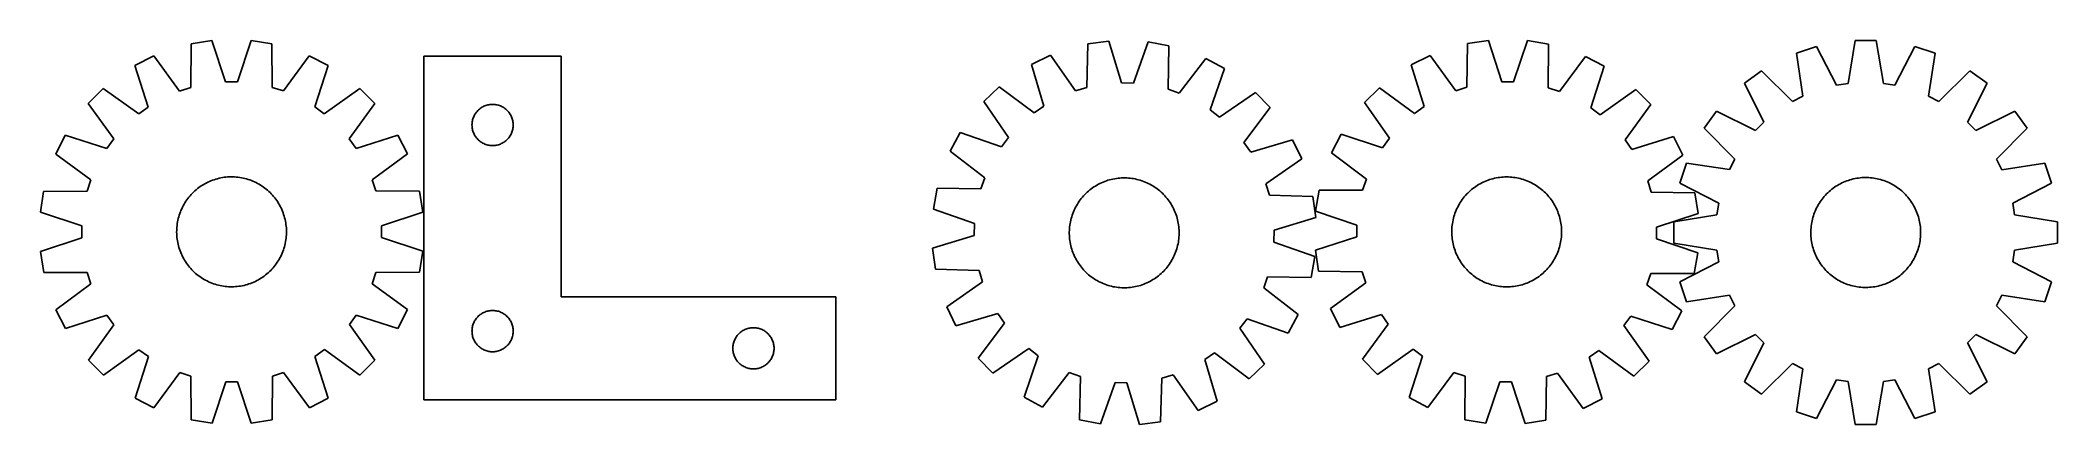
# Model space of a CAD drawing. Header units: millimetres. Extents: x 7 to 1477, y 7 to 286.
import ezdxf

# ---------------------------------------------------------------- set-up
doc = ezdxf.new("R2010")
doc.units = ezdxf.units.MM
doc.layers.add('CUT', color=7, linetype='CONTINUOUS', true_color=0x000000)

msp = doc.modelspace()

# ---------------------------------------------------------------- linework, layer by layer
at = {"layer": 'CUT'}
for p, q in [((117.076446, 283.655932), (116.91865, 251.891961)), ((132.271743, 286.071191), (117.076446, 283.655932)), ((142.270565, 255.921592), (132.271743, 286.071191)), ((160.810587, 286.086874), (150.844907, 255.926304)), ((176.00853, 283.688316), (160.810587, 286.086874)), ((176.201235, 251.924538), (176.00853, 283.688316)), ((770.315181, 283.54067), (769.442664, 251.788293)), ((785.56098, 285.613389), (770.315181, 283.54067)), ((794.878835, 255.246428), (785.56098, 285.613389)), ((814.09295, 284.986879), (803.451112, 255.058196)), ((829.233072, 282.24694), (814.09295, 284.986879)), ((828.710971, 250.486869), (829.233072, 282.24694)), ((1046.7731, 283.785832), (1046.387043, 252.023815)), ((1061.985362, 286.091831), (1046.7731, 283.785832)), ((1071.767261, 255.871156), (1061.985362, 286.091831)), ((1090.523581, 285.902425), (1080.341416, 255.81425)), ((1105.703895, 283.394713), (1090.523581, 285.902425)), ((1105.668332, 251.63037), (1105.703895, 283.394713)), ((1300.961063, 281.628134), (1286.327992, 276.87379)), ((1315.537312, 253.405666), (1300.961063, 281.628134)), ((1329.148614, 286.092194), (1324.00611, 254.746868)), ((1344.534664, 286.091975), (1329.148614, 286.092194)), ((1349.676278, 254.746504), (1344.534664, 286.091975)), ((1372.722088, 281.627116), (1358.145038, 253.405061)), ((1387.355024, 276.872358), (1372.722088, 281.627116)), ((89.939239, 274.822029), (76.234008, 267.829376)), ((76.234008, 267.829376), (85.899542, 237.571283)), ((108.765422, 249.237862), (89.939239, 274.822029)), ((203.155429, 274.884244), (184.357376, 249.279401)), ((216.868336, 267.906657), (203.155429, 274.884244)), ((207.236063, 237.63796), (216.868336, 267.906657)), ((386.720519, 274.546693), (286.720519, 274.546693)), ((286.720519, 274.546693), (286.720519, 24.546693)), ((386.720519, 99.546693), (386.720519, 274.546693)), ((742.986063, 275.319653), (729.126952, 268.63717)), ((729.126952, 268.63717), (738.109163, 238.169241)), ((761.231777, 249.318332), (742.986063, 275.319653)), ((856.174985, 272.83423), (836.805525, 247.65887)), ((869.727409, 265.549839), (856.174985, 272.83423)), ((859.41646, 235.505554), (869.727409, 265.549839)), ((1019.573111, 275.147173), (1005.817983, 268.253191)), ((1005.817983, 268.253191), (1015.265824, 237.92642)), ((1038.214952, 249.428377), (1019.573111, 275.147173)), ((1132.786824, 274.395782), (1113.805253, 248.926689)), ((1146.449235, 267.319831), (1132.786824, 274.395782)), ((1136.59969, 237.121135), (1146.449235, 267.319831)), ((1286.327992, 276.87379), (1291.123419, 245.473494)), ((1382.558706, 245.472197), (1387.355024, 276.872358)), ((53.154817, 251.041977), (42.281217, 240.15642)), ((78.965523, 232.527599), (53.154817, 251.041977)), ((116.91865, 251.891961), (108.765422, 249.237862)), ((150.844907, 255.926304), (142.270565, 255.921592)), ((184.357376, 249.279401), (176.201235, 251.924538)), ((239.965964, 251.144634), (214.175621, 232.6019)), ((250.851521, 240.271033), (239.965964, 251.144634)), ((705.67585, 252.373356), (694.560053, 241.735235)), ((731.063405, 233.282866), (705.67585, 252.373356)), ((769.442664, 251.788293), (761.231777, 249.318332)), ((803.451112, 255.058196), (794.878835, 255.246428)), ((836.805525, 247.65887), (828.710971, 250.486869)), ((982.618748, 251.632079), (971.667202, 240.824944)), ((1008.295738, 232.932696), (982.618748, 251.632079)), ((1046.387043, 252.023815), (1038.214952, 249.428377)), ((1080.341416, 255.81425), (1071.767261, 255.871156)), ((1113.805253, 248.926689), (1105.668332, 251.63037)), ((1169.425809, 250.392254), (1143.502879, 232.035335)), ((1180.232944, 239.440707), (1169.425809, 250.392254)), ((1260.899509, 263.917785), (1248.451805, 254.874268)), ((1248.451805, 254.874268), (1262.715752, 226.49268)), ((1283.483568, 241.580931), (1260.899509, 263.917785)), ((1324.00611, 254.746868), (1315.537312, 253.405666)), ((1358.145038, 253.405061), (1349.676278, 254.746504)), ((1412.783139, 263.915631), (1390.198447, 241.579418)), ((1410.965835, 226.490578), (1425.230587, 254.871761)), ((1425.230587, 254.871761), (1412.783139, 263.915631)), ((42.281217, 240.15642), (60.823951, 214.366077)), ((85.899542, 237.571283), (78.965523, 232.527599)), ((214.175621, 232.6019), (207.236063, 237.63796)), ((232.337143, 214.460327), (250.851521, 240.271033)), ((325.978236, 235.015855), (326.531419, 235.554973)), ((326.531419, 235.554973), (327.111621, 236.064899)), ((327.111621, 236.064899), (327.717305, 236.544281)), ((327.717305, 236.544281), (328.346863, 236.991848)), ((328.346863, 236.991848), (328.998627, 237.406412)), ((328.998627, 237.406412), (329.670868, 237.786875)), ((329.670868, 237.786875), (330.361803, 238.132227)), ((330.361803, 238.132227), (331.069601, 238.441552)), ((331.069601, 238.441552), (331.792383, 238.714031)), ((331.792383, 238.714031), (332.528235, 238.948941)), ((332.528235, 238.948941), (333.275203, 239.145658)), ((333.275203, 239.145658), (334.031308, 239.303662)), ((334.031308, 239.303662), (334.794544, 239.422533)), ((334.794544, 239.422533), (335.562887, 239.501956)), ((335.562887, 239.501956), (336.3343, 239.54172)), ((336.3343, 239.54172), (337.106738, 239.54172)), ((337.106738, 239.54172), (337.878151, 239.501956)), ((337.878151, 239.501956), (338.646494, 239.422533)), ((338.646494, 239.422533), (339.409731, 239.303662)), ((339.409731, 239.303662), (340.165835, 239.145658)), ((340.165835, 239.145658), (340.912804, 238.948941)), ((340.912804, 238.948941), (341.648655, 238.714031)), ((341.648655, 238.714031), (342.371438, 238.441552)), ((342.371438, 238.441552), (343.079235, 238.132227)), ((343.079235, 238.132227), (343.77017, 237.786875)), ((343.77017, 237.786875), (344.442411, 237.406412)), ((344.442411, 237.406412), (345.094175, 236.991848)), ((345.094175, 236.991848), (345.723733, 236.544281)), ((345.723733, 236.544281), (346.329417, 236.064899)), ((346.329417, 236.064899), (346.909619, 235.554973)), ((346.909619, 235.554973), (347.462802, 235.015855)), ((694.560053, 241.735235), (712.517751, 215.53417)), ((738.109163, 238.169241), (731.063405, 233.282866)), ((866.240938, 230.314613), (859.41646, 235.505554)), ((892.442004, 248.272311), (866.240938, 230.314613)), ((883.989635, 211.768959), (903.080125, 237.156514)), ((903.080125, 237.156514), (892.442004, 248.272311)), ((971.667202, 240.824944), (990.02412, 214.902014)), ((1015.265824, 237.92642), (1008.295738, 232.932696)), ((1143.502879, 232.035335), (1136.59969, 237.121135)), ((1161.533561, 213.763718), (1180.232944, 239.440707)), ((1291.123419, 245.473494), (1283.483568, 241.580931)), ((1390.198447, 241.579418), (1382.558706, 245.472197)), ((321.720519, 224.546693), (321.740408, 225.318874)), ((321.740408, 223.774511), (321.720519, 224.546693)), ((321.740408, 225.318874), (321.800021, 226.089008)), ((321.800021, 223.004378), (321.740408, 223.774511)), ((321.800021, 226.089008), (321.899201, 226.855051)), ((321.899201, 222.238334), (321.800021, 223.004378)), ((321.899201, 226.855051), (322.037684, 227.614974)), ((322.037684, 221.478412), (321.899201, 222.238334)), ((322.037684, 227.614974), (322.215103, 228.366759)), ((322.215103, 220.726626), (322.037684, 221.478412)), ((322.215103, 228.366759), (322.430988, 229.108415)), ((322.430988, 219.98497), (322.215103, 220.726626)), ((322.430988, 229.108415), (322.684767, 229.837974)), ((322.684767, 229.837974), (322.975766, 230.553501)), ((322.975766, 230.553501), (323.303213, 231.2531)), ((323.303213, 231.2531), (323.666241, 231.934914)), ((323.666241, 231.934914), (324.063886, 232.597136)), ((324.063886, 232.597136), (324.495094, 233.238009)), ((324.495094, 233.238009), (324.958722, 233.855835)), ((324.958722, 233.855835), (325.45354, 234.448974)), ((325.45354, 234.448974), (325.978236, 235.015855)), ((347.462802, 235.015855), (347.987498, 234.448974)), ((347.987498, 234.448974), (348.482316, 233.855835)), ((348.482316, 233.855835), (348.945944, 233.238009)), ((348.945944, 233.238009), (349.377153, 232.597136)), ((349.377153, 232.597136), (349.774798, 231.934914)), ((349.774798, 231.934914), (350.137825, 231.2531)), ((350.137825, 231.2531), (350.465273, 230.553501)), ((350.465273, 230.553501), (350.756271, 229.837974)), ((350.756271, 229.837974), (351.01005, 229.108415)), ((351.01005, 229.108415), (351.225935, 228.366759)), ((351.225935, 220.726626), (351.01005, 219.98497)), ((351.225935, 228.366759), (351.403354, 227.614974)), ((351.403354, 221.478412), (351.225935, 220.726626)), ((351.403354, 227.614974), (351.541838, 226.855051)), ((351.541838, 222.238334), (351.403354, 221.478412)), ((351.541838, 226.855051), (351.641017, 226.089008)), ((351.641017, 223.004378), (351.541838, 222.238334)), ((351.641017, 226.089008), (351.70063, 225.318874)), ((351.70063, 223.774511), (351.641017, 223.004378)), ((351.70063, 225.318874), (351.720519, 224.546693)), ((351.720519, 224.546693), (351.70063, 223.774511)), ((1228.271506, 234.694542), (1219.227636, 222.247094)), ((1219.227636, 222.247094), (1241.563849, 199.662402)), ((1256.652689, 220.429789), (1228.271506, 234.694542)), ((1262.715752, 226.49268), (1256.652689, 220.429789)), ((1417.028726, 220.427515), (1410.965835, 226.490578)), ((1445.410314, 234.691462), (1417.028726, 220.427515)), ((1432.116977, 199.659699), (1454.453831, 222.243758)), ((1454.453831, 222.243758), (1445.410314, 234.691462)), ((25.519193, 217.058793), (18.541607, 203.345885)), ((55.787891, 207.426519), (25.519193, 217.058793)), ((60.823951, 214.366077), (55.787891, 207.426519)), ((237.380827, 207.526308), (232.337143, 214.460327)), ((267.63892, 217.191842), (237.380827, 207.526308)), ((274.631573, 203.486611), (267.63892, 217.191842)), ((322.684767, 219.255411), (322.430988, 219.98497)), ((322.975766, 218.539884), (322.684767, 219.255411)), ((323.303213, 217.840286), (322.975766, 218.539884)), ((323.666241, 217.158472), (323.303213, 217.840286)), ((324.063886, 216.49625), (323.666241, 217.158472)), ((324.495094, 215.855376), (324.063886, 216.49625)), ((324.958722, 215.23755), (324.495094, 215.855376)), ((325.45354, 214.644411), (324.958722, 215.23755)), ((325.978236, 214.07753), (325.45354, 214.644411)), ((326.531419, 213.538412), (325.978236, 214.07753)), ((327.111621, 213.028486), (326.531419, 213.538412)), ((327.717305, 212.549104), (327.111621, 213.028486)), ((328.346863, 212.101537), (327.717305, 212.549104)), ((328.998627, 211.686973), (328.346863, 212.101537)), ((329.670868, 211.306511), (328.998627, 211.686973)), ((330.361803, 210.961159), (329.670868, 211.306511)), ((331.069601, 210.651833), (330.361803, 210.961159)), ((331.792383, 210.379354), (331.069601, 210.651833)), ((332.528235, 210.144445), (331.792383, 210.379354)), ((333.275203, 209.947727), (332.528235, 210.144445)), ((334.031308, 209.789723), (333.275203, 209.947727)), ((334.794544, 209.670853), (334.031308, 209.789723)), ((335.562887, 209.59143), (334.794544, 209.670853)), ((336.3343, 209.551666), (335.562887, 209.59143)), ((337.106738, 209.551666), (336.3343, 209.551666)), ((337.878151, 209.59143), (337.106738, 209.551666)), ((338.646494, 209.670853), (337.878151, 209.59143)), ((339.409731, 209.789723), (338.646494, 209.670853)), ((340.165835, 209.947727), (339.409731, 209.789723)), ((340.912804, 210.144445), (340.165835, 209.947727)), ((341.648655, 210.379354), (340.912804, 210.144445)), ((342.371438, 210.651833), (341.648655, 210.379354)), ((343.079235, 210.961159), (342.371438, 210.651833)), ((343.77017, 211.306511), (343.079235, 210.961159)), ((344.442411, 211.686973), (343.77017, 211.306511)), ((345.094175, 212.101537), (344.442411, 211.686973)), ((345.723733, 212.549104), (345.094175, 212.101537)), ((346.329417, 213.028486), (345.723733, 212.549104)), ((346.909619, 213.538412), (346.329417, 213.028486)), ((347.462802, 214.07753), (346.909619, 213.538412)), ((347.987498, 214.644411), (347.462802, 214.07753)), ((348.482316, 215.23755), (347.987498, 214.644411)), ((348.945944, 215.855376), (348.482316, 215.23755)), ((349.377153, 216.49625), (348.945944, 215.855376)), ((349.774798, 217.158472), (349.377153, 216.49625)), ((350.137825, 217.840286), (349.774798, 217.158472)), ((350.465273, 218.539884), (350.137825, 217.840286)), ((350.756271, 219.255411), (350.465273, 218.539884)), ((351.01005, 219.98497), (350.756271, 219.255411)), ((677.282524, 219.02064), (669.998133, 205.468216)), ((707.32681, 208.709691), (677.282524, 219.02064)), ((712.517751, 215.53417), (707.32681, 208.709691)), ((888.87601, 204.723201), (883.989635, 211.768959)), ((919.343938, 213.705412), (888.87601, 204.723201)), ((926.026422, 199.846301), (919.343938, 213.705412)), ((954.739625, 217.84837), (947.663674, 204.185959)), ((984.938321, 207.998825), (954.739625, 217.84837)), ((990.02412, 214.902014), (984.938321, 207.998825)), ((1166.527285, 206.793632), (1161.533561, 213.763718)), ((1196.854056, 216.241473), (1166.527285, 206.793632)), ((1203.748039, 202.486345), (1196.854056, 216.241473)), ((18.541607, 203.345885), (44.146449, 184.547832)), ((249.047406, 184.660429), (274.631573, 203.486611)), ((669.998133, 205.468216), (695.173493, 186.098756)), ((900.025101, 181.600587), (926.026422, 199.846301)), ((947.663674, 204.185959), (973.132767, 185.204387)), ((1178.029242, 183.844504), (1203.748039, 202.486345)), ((1206.270909, 196.818978), (1201.516151, 182.186042)), ((1237.67107, 192.022661), (1206.270909, 196.818978)), ((1241.563849, 199.662402), (1237.67107, 192.022661)), ((1436.009539, 192.019848), (1432.116977, 199.659699)), ((1467.409836, 196.815275), (1436.009539, 192.019848)), ((1472.164179, 182.182204), (1467.409836, 196.815275)), ((41.501313, 176.391691), (9.737534, 176.198986)), ((44.146449, 184.547832), (41.501313, 176.391691)), ((118.991747, 175.735768), (119.914017, 176.589246)), ((119.914017, 176.589246), (120.862641, 177.413334)), ((120.862641, 177.413334), (121.836681, 178.207218)), ((121.836681, 178.207218), (122.835177, 178.970115)), ((122.835177, 178.970115), (123.857144, 179.701272)), ((123.857144, 179.701272), (124.901573, 180.399967)), ((124.901573, 180.399967), (125.967433, 181.065512)), ((125.967433, 181.065512), (127.053672, 181.697248)), ((127.053672, 181.697248), (128.159219, 182.294553)), ((128.159219, 182.294553), (129.282982, 182.856838)), ((129.282982, 182.856838), (130.423852, 183.383546)), ((130.423852, 183.383546), (131.580704, 183.87416)), ((131.580704, 183.87416), (132.752395, 184.328193)), ((132.752395, 184.328193), (133.937769, 184.745199)), ((133.937769, 184.745199), (135.135658, 185.124766)), ((135.135658, 185.124766), (136.344877, 185.466518)), ((136.344877, 185.466518), (137.564235, 185.77012)), ((137.564235, 185.77012), (138.792527, 186.03527)), ((138.792527, 186.03527), (140.028542, 186.261709)), ((140.028542, 186.261709), (141.271059, 186.449211)), ((141.271059, 186.449211), (142.518853, 186.597593)), ((142.518853, 186.597593), (143.770692, 186.706707)), ((143.770692, 186.706707), (145.025341, 186.776446)), ((145.025341, 186.776446), (146.281561, 186.806741)), ((146.281561, 186.806741), (147.538113, 186.797562)), ((147.538113, 186.797562), (148.793756, 186.748919)), ((148.793756, 186.748919), (150.047252, 186.660859)), ((150.047252, 186.660859), (151.297364, 186.533469)), ((151.297364, 186.533469), (152.542857, 186.366875)), ((152.542857, 186.366875), (153.782503, 186.161242)), ((153.782503, 186.161242), (155.015078, 185.916771)), ((155.015078, 185.916771), (156.239366, 185.633705)), ((156.239366, 185.633705), (157.454158, 185.312324)), ((157.454158, 185.312324), (158.658256, 184.952943)), ((158.658256, 184.952943), (159.850472, 184.555917)), ((159.850472, 184.555917), (161.029628, 184.12164)), ((161.029628, 184.12164), (162.194561, 183.650538)), ((162.194561, 183.650538), (163.344122, 183.143077)), ((163.344122, 183.143077), (164.477176, 182.599759)), ((164.477176, 182.599759), (165.592605, 182.021118)), ((165.592605, 182.021118), (166.689308, 181.407726)), ((166.689308, 181.407726), (167.766203, 180.760189)), ((167.766203, 180.760189), (168.822227, 180.079145)), ((168.822227, 180.079145), (169.856337, 179.365266)), ((169.856337, 179.365266), (170.867514, 178.619258)), ((170.867514, 178.619258), (171.854759, 177.841856)), ((171.854759, 177.841856), (172.817098, 177.033828)), ((172.817098, 177.033828), (173.753582, 176.19597)), ((251.701505, 176.507201), (249.047406, 184.660429)), ((283.465476, 176.349405), (251.701505, 176.507201)), ((285.880735, 161.154107), (283.465476, 176.349405)), ((660.585423, 178.526303), (657.845485, 163.386181)), ((692.345495, 178.004202), (660.585423, 178.526303)), ((695.173493, 186.098756), (692.345495, 178.004202)), ((769.801548, 175.604734), (770.74279, 176.437243)), ((770.74279, 176.437243), (771.709717, 177.239775)), ((771.709717, 177.239775), (772.701375, 178.01154)), ((772.701375, 178.01154), (773.716786, 178.751776)), ((773.716786, 178.751776), (774.754946, 179.459751)), ((774.754946, 179.459751), (775.814833, 180.134768)), ((775.814833, 180.134768), (776.895399, 180.776159)), ((776.895399, 180.776159), (777.995579, 181.383293)), ((777.995579, 181.383293), (779.114286, 181.95557)), ((779.114286, 181.95557), (780.250417, 182.492424)), ((780.250417, 182.492424), (781.402851, 182.993328)), ((781.402851, 182.993328), (782.570449, 183.457785)), ((782.570449, 183.457785), (783.752061, 183.885338)), ((783.752061, 183.885338), (784.946519, 184.275564)), ((784.946519, 184.275564), (786.152645, 184.628079)), ((786.152645, 184.628079), (787.369248, 184.942535)), ((787.369248, 184.942535), (788.595129, 185.218622)), ((788.595129, 185.218622), (789.829077, 185.456066)), ((789.829077, 185.456066), (791.069874, 185.654634)), ((791.069874, 185.654634), (792.316296, 185.814129)), ((792.316296, 185.814129), (793.567113, 185.934395)), ((793.567113, 185.934395), (794.82109, 186.015312)), ((794.82109, 186.015312), (796.076991, 186.056801)), ((796.076991, 186.056801), (797.333574, 186.058821)), ((797.333574, 186.058821), (798.589602, 186.021369)), ((798.589602, 186.021369), (799.843833, 185.944483)), ((799.843833, 185.944483), (801.09503, 185.828239)), ((801.09503, 185.828239), (802.341958, 185.672751)), ((802.341958, 185.672751), (803.583387, 185.478173)), ((803.583387, 185.478173), (804.818092, 185.244697)), ((804.818092, 185.244697), (806.044853, 184.972553)), ((806.044853, 184.972553), (807.262462, 184.662009)), ((807.262462, 184.662009), (808.469714, 184.313373)), ((808.469714, 184.313373), (809.665421, 183.926988)), ((809.665421, 183.926988), (810.8484, 183.503236)), ((810.8484, 183.503236), (812.017486, 183.042534)), ((812.017486, 183.042534), (813.171524, 182.545338)), ((813.171524, 182.545338), (814.309375, 182.012138)), ((814.309375, 182.012138), (815.429916, 181.443461)), ((815.429916, 181.443461), (816.532042, 180.839867)), ((816.532042, 180.839867), (817.614664, 180.201952)), ((817.614664, 180.201952), (818.676715, 179.530346)), ((818.676715, 179.530346), (819.717146, 178.825712)), ((819.717146, 178.825712), (820.734931, 178.088744)), ((820.734931, 178.088744), (821.729065, 177.320171)), ((821.729065, 177.320171), (822.698567, 176.520751)), ((822.698567, 176.520751), (823.64248, 175.691272)), ((902.495062, 173.3897), (900.025101, 181.600587)), ((938.664743, 177.10303), (936.157031, 161.922716)), ((970.429086, 177.067466), (938.664743, 177.10303)), ((973.132767, 185.204387), (970.429086, 177.067466)), ((1047.912806, 175.854691), (1048.841186, 176.701519)), ((1048.841186, 176.701519), (1049.795707, 177.518769)), ((1049.795707, 177.518769), (1050.775427, 178.305633)), ((1050.775427, 178.305633), (1051.77938, 179.061334)), ((1051.77938, 179.061334), (1052.806575, 179.785128)), ((1052.806575, 179.785128), (1053.855998, 180.4763)), ((1053.855998, 180.4763), (1054.926613, 181.134168)), ((1054.926613, 181.134168), (1056.017364, 181.758082)), ((1056.017364, 181.758082), (1057.127174, 182.347427)), ((1057.127174, 182.347427), (1058.254949, 182.901621)), ((1058.254949, 182.901621), (1059.399575, 183.420118)), ((1059.399575, 183.420118), (1060.559922, 183.902405)), ((1060.559922, 183.902405), (1061.734846, 184.348006)), ((1061.734846, 184.348006), (1062.923187, 184.756483)), ((1062.923187, 184.756483), (1064.123772, 185.127431)), ((1064.123772, 185.127431), (1065.335416, 185.460485)), ((1065.335416, 185.460485), (1066.556924, 185.755316)), ((1066.556924, 185.755316), (1067.78709, 186.011633)), ((1067.78709, 186.011633), (1069.0247, 186.229184)), ((1069.0247, 186.229184), (1070.268533, 186.407752)), ((1070.268533, 186.407752), (1071.517361, 186.547163)), ((1071.517361, 186.547163), (1072.769952, 186.647278)), ((1072.769952, 186.647278), (1074.025069, 186.707999)), ((1074.025069, 186.707999), (1075.281475, 186.729266)), ((1075.281475, 186.729266), (1076.537928, 186.711057)), ((1076.537928, 186.711057), (1077.793189, 186.653392)), ((1077.793189, 186.653392), (1079.04602, 186.556326)), ((1079.04602, 186.556326), (1080.295184, 186.419956)), ((1080.295184, 186.419956), (1081.539448, 186.244416)), ((1081.539448, 186.244416), (1082.777584, 186.029879)), ((1082.777584, 186.029879), (1084.00837, 185.776557)), ((1084.00837, 185.776557), (1085.230592, 185.484701)), ((1085.230592, 185.484701), (1086.443044, 185.154597)), ((1086.443044, 185.154597), (1087.644528, 184.786573)), ((1087.644528, 184.786573), (1088.83386, 184.38099)), ((1088.83386, 184.38099), (1090.009865, 183.93825)), ((1090.009865, 183.93825), (1091.171383, 183.458789)), ((1091.171383, 183.458789), (1092.317267, 182.94308)), ((1092.317267, 182.94308), (1093.446387, 182.391633)), ((1093.446387, 182.391633), (1094.557629, 181.804991)), ((1094.557629, 181.804991), (1095.649896, 181.183734)), ((1095.649896, 181.183734), (1096.722109, 180.528475)), ((1096.722109, 180.528475), (1097.773212, 179.839859)), ((1097.773212, 179.839859), (1098.802165, 179.118568)), ((1098.802165, 179.118568), (1099.807955, 178.365312)), ((1099.807955, 178.365312), (1100.789588, 177.580836)), ((1100.789588, 177.580836), (1101.746096, 176.765913)), ((1101.746096, 176.765913), (1102.676534, 175.921347)), ((1180.62468, 175.672413), (1178.029242, 183.844504)), ((1201.516151, 182.186042), (1229.738206, 167.608993)), ((1310.152768, 176.099752), (1311.101856, 176.923304)), ((1311.101856, 176.923304), (1312.076344, 177.716639)), ((1312.076344, 177.716639), (1313.07527, 178.478973)), ((1313.07527, 178.478973), (1314.097649, 179.209554)), ((1314.097649, 179.209554), (1315.142471, 179.907661)), ((1315.142471, 179.907661), (1316.208706, 180.572604)), ((1316.208706, 180.572604), (1317.295302, 181.203728)), ((1317.295302, 181.203728), (1318.401185, 181.80041)), ((1318.401185, 181.80041), (1319.525264, 182.362061)), ((1319.525264, 182.362061), (1320.666431, 182.888127)), ((1320.666431, 182.888127), (1321.823559, 183.378088)), ((1321.823559, 183.378088), (1322.995506, 183.831461)), ((1322.995506, 183.831461), (1324.181116, 184.247798)), ((1324.181116, 184.247798), (1325.379218, 184.626689)), ((1325.379218, 184.626689), (1326.58863, 184.96776)), ((1326.58863, 184.96776), (1327.808158, 185.270674)), ((1327.808158, 185.270674), (1329.0366, 185.535133)), ((1329.0366, 185.535133), (1330.272742, 185.760874)), ((1330.272742, 185.760874), (1331.515365, 185.947676)), ((1331.515365, 185.947676), (1332.763242, 186.095354)), ((1332.763242, 186.095354), (1334.015143, 186.203763)), ((1334.015143, 186.203763), (1335.26983, 186.272795)), ((1335.26983, 186.272795), (1336.526068, 186.302382)), ((1336.526068, 186.302382), (1337.782614, 186.292495)), ((1337.782614, 186.292495), (1339.03823, 186.243144)), ((1339.03823, 186.243144), (1340.291676, 186.154377)), ((1340.291676, 186.154377), (1341.541716, 186.026282)), ((1341.541716, 186.026282), (1342.787115, 185.858986)), ((1342.787115, 185.858986), (1344.026644, 185.652654)), ((1344.026644, 185.652654), (1345.259081, 185.407489)), ((1345.259081, 185.407489), (1346.483209, 185.123733)), ((1346.483209, 185.123733), (1347.69782, 184.801666)), ((1347.69782, 184.801666), (1348.901716, 184.441607)), ((1348.901716, 184.441607), (1350.093707, 184.043909)), ((1350.093707, 184.043909), (1351.272618, 183.608967)), ((1351.272618, 183.608967), (1352.437286, 183.137209)), ((1352.437286, 183.137209), (1353.586561, 182.6291)), ((1353.586561, 182.6291), (1354.719309, 182.085143)), ((1354.719309, 182.085143), (1355.834411, 181.505873)), ((1355.834411, 181.505873), (1356.930768, 180.891864)), ((1356.930768, 180.891864), (1358.007298, 180.243719)), ((1358.007298, 180.243719), (1359.062937, 179.56208)), ((1359.062937, 179.56208), (1360.096645, 178.847619)), ((1360.096645, 178.847619), (1361.107401, 178.101041)), ((1361.107401, 178.101041), (1362.094208, 177.323082)), ((1362.094208, 177.323082), (1363.056092, 176.514512)), ((1363.056092, 176.514512), (1363.992103, 175.676126)), ((1443.941711, 167.605955), (1472.164179, 182.182204)), ((9.737534, 176.198986), (7.338977, 161.001043)), ((109.304211, 161.220084), (109.775313, 162.385018)), ((109.775313, 162.385018), (110.282773, 163.534579)), ((110.282773, 163.534579), (110.826092, 164.667633)), ((110.826092, 164.667633), (111.404733, 165.783062)), ((111.404733, 165.783062), (112.018125, 166.879765)), ((112.018125, 166.879765), (112.665662, 167.956659)), ((112.665662, 167.956659), (113.346706, 169.012683)), ((113.346706, 169.012683), (114.060584, 170.046793)), ((114.060584, 170.046793), (114.806592, 171.05797)), ((114.806592, 171.05797), (115.583994, 172.045215)), ((115.583994, 172.045215), (116.392023, 173.007555)), ((116.392023, 173.007555), (117.229881, 173.944038)), ((117.229881, 173.944038), (118.09674, 174.853742)), ((118.09674, 174.853742), (118.991747, 175.735768)), ((173.753582, 176.19597), (174.663286, 175.32911)), ((174.663286, 175.32911), (175.545312, 174.434103)), ((175.545312, 174.434103), (176.39879, 173.511833)), ((176.39879, 173.511833), (177.222877, 172.56321)), ((177.222877, 172.56321), (178.016761, 171.58917)), ((178.016761, 171.58917), (178.779658, 170.590673)), ((178.779658, 170.590673), (179.510815, 169.568706)), ((179.510815, 169.568706), (180.209511, 168.524278)), ((180.209511, 168.524278), (180.875055, 167.458418)), ((180.875055, 167.458418), (181.506792, 166.372178)), ((181.506792, 166.372178), (182.104097, 165.266632)), ((182.104097, 165.266632), (182.666382, 164.142869)), ((182.666382, 164.142869), (183.19309, 163.001999)), ((183.19309, 163.001999), (183.683703, 161.845147)), ((183.683703, 161.845147), (184.137737, 160.673456)), ((657.845485, 163.386181), (687.774167, 152.744343)), ((759.789829, 161.310717), (760.287025, 162.464755)), ((760.287025, 162.464755), (760.820225, 163.602606)), ((760.820225, 163.602606), (761.388903, 164.723147)), ((761.388903, 164.723147), (761.992497, 165.825273)), ((761.992497, 165.825273), (762.630411, 166.907895)), ((762.630411, 166.907895), (763.302017, 167.969946)), ((763.302017, 167.969946), (764.006652, 169.010378)), ((764.006652, 169.010378), (764.743619, 170.028162)), ((764.743619, 170.028162), (765.512192, 171.022296)), ((765.512192, 171.022296), (766.311613, 171.991798)), ((766.311613, 171.991798), (767.141092, 172.935711)), ((767.141092, 172.935711), (767.99981, 173.853104)), ((767.99981, 173.853104), (768.886921, 174.743071)), ((768.886921, 174.743071), (769.801548, 175.604734)), ((823.64248, 175.691272), (824.559873, 174.832554)), ((824.559873, 174.832554), (825.44984, 173.945443)), ((825.44984, 173.945443), (826.311503, 173.030815)), ((826.311503, 173.030815), (827.144011, 172.089573)), ((827.144011, 172.089573), (827.946544, 171.122646)), ((827.946544, 171.122646), (828.718309, 170.130988)), ((828.718309, 170.130988), (829.458545, 169.115578)), ((829.458545, 169.115578), (830.16652, 168.077417)), ((830.16652, 168.077417), (830.841536, 167.017531)), ((830.841536, 167.017531), (831.482928, 165.936964)), ((831.482928, 165.936964), (832.090062, 164.836784)), ((832.090062, 164.836784), (832.662338, 163.718077)), ((832.662338, 163.718077), (833.199193, 162.581946)), ((833.199193, 162.581946), (833.700096, 161.429513)), ((934.247439, 172.517182), (902.495062, 173.3897)), ((936.320158, 157.271384), (934.247439, 172.517182)), ((936.157031, 161.922716), (966.245206, 151.740551)), ((1038.121206, 161.409), (1038.600667, 162.570517)), ((1038.600667, 162.570517), (1039.116376, 163.716402)), ((1039.116376, 163.716402), (1039.667823, 164.845522)), ((1039.667823, 164.845522), (1040.254465, 165.956764)), ((1040.254465, 165.956764), (1040.875722, 167.049031)), ((1040.875722, 167.049031), (1041.530981, 168.121244)), ((1041.530981, 168.121244), (1042.219596, 169.172347)), ((1042.219596, 169.172347), (1042.940888, 170.2013)), ((1042.940888, 170.2013), (1043.694143, 171.20709)), ((1043.694143, 171.20709), (1044.47862, 172.188723)), ((1044.47862, 172.188723), (1045.293543, 173.145231)), ((1045.293543, 173.145231), (1046.138109, 174.075669)), ((1046.138109, 174.075669), (1047.011484, 174.97912)), ((1047.011484, 174.97912), (1047.912806, 175.854691)), ((1102.676534, 175.921347), (1103.579985, 175.047972)), ((1103.579985, 175.047972), (1104.455556, 174.14665)), ((1104.455556, 174.14665), (1105.302384, 173.21827)), ((1105.302384, 173.21827), (1106.119634, 172.263749)), ((1106.119634, 172.263749), (1106.906498, 171.284029)), ((1106.906498, 171.284029), (1107.662199, 170.280076)), ((1107.662199, 170.280076), (1108.385993, 169.252881)), ((1108.385993, 169.252881), (1109.077165, 168.203458)), ((1109.077165, 168.203458), (1109.735033, 167.132843)), ((1109.735033, 167.132843), (1110.358947, 166.042092)), ((1110.358947, 166.042092), (1110.948292, 164.932281)), ((1110.948292, 164.932281), (1111.502486, 163.804507)), ((1111.502486, 163.804507), (1112.020983, 162.659881)), ((1112.020983, 162.659881), (1112.50327, 161.499534)), ((1212.386697, 175.286356), (1180.62468, 175.672413)), ((1214.692696, 160.074094), (1212.386697, 175.286356)), ((1229.738206, 167.608993), (1228.396763, 159.140232)), ((1299.5343, 160.736573), (1300.006058, 161.901241)), ((1300.006058, 161.901241), (1300.514167, 163.050515)), ((1300.514167, 163.050515), (1301.058124, 164.183263)), ((1301.058124, 164.183263), (1301.637394, 165.298366)), ((1301.637394, 165.298366), (1302.251404, 166.394723)), ((1302.251404, 166.394723), (1302.899548, 167.471252)), ((1302.899548, 167.471252), (1303.581187, 168.526892)), ((1303.581187, 168.526892), (1304.295648, 169.5606)), ((1304.295648, 169.5606), (1305.042226, 170.571356)), ((1305.042226, 170.571356), (1305.820185, 171.558163)), ((1305.820185, 171.558163), (1306.628756, 172.520046)), ((1306.628756, 172.520046), (1307.467141, 173.456057)), ((1307.467141, 173.456057), (1308.334513, 174.365272)), ((1308.334513, 174.365272), (1309.230017, 175.246794)), ((1309.230017, 175.246794), (1310.152768, 176.099752)), ((1363.992103, 175.676126), (1364.901318, 174.808754)), ((1364.901318, 174.808754), (1365.782839, 173.91325)), ((1365.782839, 173.91325), (1366.635797, 172.990499)), ((1366.635797, 172.990499), (1367.45935, 172.041411)), ((1367.45935, 172.041411), (1368.252685, 171.066923)), ((1368.252685, 171.066923), (1369.015019, 170.067997)), ((1369.015019, 170.067997), (1369.7456, 169.045618)), ((1369.7456, 169.045618), (1370.443706, 168.000796)), ((1370.443706, 168.000796), (1371.10865, 166.934561)), ((1371.10865, 166.934561), (1371.739774, 165.847966)), ((1371.739774, 165.847966), (1372.336456, 164.742082)), ((1372.336456, 164.742082), (1372.898107, 163.618003)), ((1372.898107, 163.618003), (1373.424172, 162.476836)), ((1373.424172, 162.476836), (1373.914133, 161.319708)), ((1445.282914, 159.137157), (1443.941711, 167.605955)), ((7.338977, 161.001043), (37.499547, 151.035363)), ((37.499547, 151.035363), (37.504259, 142.461021)), ((106.61911, 146.472017), (106.628288, 147.728569)), ((106.628288, 147.728569), (106.676931, 148.984213)), ((106.676931, 148.984213), (106.764991, 150.237709)), ((106.764991, 150.237709), (106.892381, 151.48782)), ((106.892381, 151.48782), (107.058975, 152.733313)), ((107.058975, 152.733313), (107.264609, 153.972959)), ((107.264609, 153.972959), (107.509079, 155.205534)), ((107.509079, 155.205534), (107.792145, 156.429822)), ((107.792145, 156.429822), (108.113527, 157.644614)), ((108.113527, 157.644614), (108.472908, 158.848712)), ((108.472908, 158.848712), (108.869933, 160.040928)), ((108.869933, 160.040928), (109.304211, 161.220084)), ((184.137737, 160.673456), (184.554743, 159.488081)), ((184.554743, 159.488081), (184.934309, 158.290193)), ((184.934309, 158.290193), (185.276062, 157.080973)), ((185.276062, 157.080973), (185.579663, 155.861616)), ((185.579663, 155.861616), (185.844814, 154.633324)), ((185.844814, 154.633324), (186.071253, 153.397309)), ((186.071253, 153.397309), (186.258755, 152.154791)), ((186.258755, 152.154791), (186.407136, 150.906997)), ((186.407136, 150.906997), (186.516251, 149.655158)), ((186.516251, 149.655158), (186.58599, 148.40051)), ((186.58599, 148.40051), (186.616285, 147.144289)), ((186.616285, 147.144289), (186.607106, 145.887738)), ((255.731136, 151.155286), (285.880735, 161.154107)), ((255.735847, 142.580943), (255.731136, 151.155286)), ((687.774167, 152.744343), (687.585936, 144.172066)), ((756.773543, 146.626806), (756.810994, 147.882833)), ((756.810994, 147.882833), (756.88788, 149.137064)), ((756.88788, 149.137064), (757.004124, 150.388261)), ((757.004124, 150.388261), (757.159612, 151.635189)), ((757.159612, 151.635189), (757.35419, 152.876618)), ((757.35419, 152.876618), (757.587667, 154.111323)), ((757.587667, 154.111323), (757.859811, 155.338085)), ((757.859811, 155.338085), (758.170354, 156.555693)), ((758.170354, 156.555693), (758.518991, 157.762946)), ((758.518991, 157.762946), (758.905376, 158.958652)), ((758.905376, 158.958652), (759.329128, 160.141632)), ((759.329128, 160.141632), (759.789829, 161.310717)), ((833.700096, 161.429513), (834.164554, 160.261914)), ((834.164554, 160.261914), (834.592106, 159.080303)), ((834.592106, 159.080303), (834.982333, 157.885845)), ((834.982333, 157.885845), (835.334848, 156.679719)), ((835.334848, 156.679719), (835.649304, 155.463115)), ((835.649304, 155.463115), (835.92539, 154.237235)), ((835.92539, 154.237235), (836.162835, 153.003287)), ((836.162835, 153.003287), (836.361403, 151.76249)), ((836.361403, 151.76249), (836.520898, 150.516067)), ((836.520898, 150.516067), (836.641164, 149.265251)), ((836.641164, 149.265251), (836.722081, 148.011273)), ((836.722081, 148.011273), (836.76357, 146.755373)), ((905.764965, 139.381251), (905.953196, 147.953529)), ((905.953196, 147.953529), (936.320158, 157.271384)), ((966.245206, 151.740551), (966.1883, 143.166396)), ((1035.33019, 146.680609), (1035.348398, 147.937063)), ((1035.348398, 147.937063), (1035.406064, 149.192324)), ((1035.406064, 149.192324), (1035.50313, 150.445155)), ((1035.50313, 150.445155), (1035.6395, 151.694319)), ((1035.6395, 151.694319), (1035.81504, 152.938583)), ((1035.81504, 152.938583), (1036.029577, 154.176719)), ((1036.029577, 154.176719), (1036.282898, 155.407505)), ((1036.282898, 155.407505), (1036.574755, 156.629727)), ((1036.574755, 156.629727), (1036.904859, 157.842179)), ((1036.904859, 157.842179), (1037.272883, 159.043663)), ((1037.272883, 159.043663), (1037.678466, 160.232994)), ((1037.678466, 160.232994), (1038.121206, 161.409)), ((1112.50327, 161.499534), (1112.948872, 160.32461)), ((1112.948872, 160.32461), (1113.357348, 159.136269)), ((1113.357348, 159.136269), (1113.728296, 157.935684)), ((1113.728296, 157.935684), (1114.06135, 156.72404)), ((1114.06135, 156.72404), (1114.356181, 155.502532)), ((1114.356181, 155.502532), (1114.612499, 154.272366)), ((1114.612499, 154.272366), (1114.830049, 153.034756)), ((1114.830049, 153.034756), (1115.008617, 151.790923)), ((1115.008617, 151.790923), (1115.148028, 150.542095)), ((1115.148028, 150.542095), (1115.248143, 149.289504)), ((1115.248143, 149.289504), (1115.308864, 148.034387)), ((1115.308864, 148.034387), (1115.330131, 146.777981)), ((1184.415115, 141.71804), (1184.472021, 150.292195)), ((1184.472021, 150.292195), (1214.692696, 160.074094)), ((1197.051292, 153.998618), (1197.051074, 138.612568)), ((1228.396763, 159.140232), (1197.051292, 153.998618)), ((1296.840886, 145.990022), (1296.850772, 147.246568)), ((1296.850772, 147.246568), (1296.900124, 148.502184)), ((1296.900124, 148.502184), (1296.98889, 149.755631)), ((1296.98889, 149.755631), (1297.116985, 151.00567)), ((1297.116985, 151.00567), (1297.284281, 152.251069)), ((1297.284281, 152.251069), (1297.490613, 153.490599)), ((1297.490613, 153.490599), (1297.735778, 154.723036)), ((1297.735778, 154.723036), (1298.019534, 155.947164)), ((1298.019534, 155.947164), (1298.341601, 157.161775)), ((1298.341601, 157.161775), (1298.70166, 158.36567)), ((1298.70166, 158.36567), (1299.099358, 159.557662)), ((1299.099358, 159.557662), (1299.5343, 160.736573)), ((1373.914133, 161.319708), (1374.367506, 160.147761)), ((1374.367506, 160.147761), (1374.783844, 158.962151)), ((1374.783844, 158.962151), (1375.162735, 157.764049)), ((1375.162735, 157.764049), (1375.503806, 156.554637)), ((1375.503806, 156.554637), (1375.80672, 155.335109)), ((1375.80672, 155.335109), (1376.071178, 154.106667)), ((1376.071178, 154.106667), (1376.29692, 152.870525)), ((1376.29692, 152.870525), (1376.483722, 151.627902)), ((1376.483722, 151.627902), (1376.6314, 150.380025)), ((1376.6314, 150.380025), (1376.739808, 149.128124)), ((1376.739808, 149.128124), (1376.80884, 147.873437)), ((1376.80884, 147.873437), (1376.838427, 146.6172)), ((1476.628239, 153.994654), (1445.282914, 159.137157)), ((1476.628021, 138.608603), (1476.628239, 153.994654)), ((37.504259, 142.461021), (7.35466, 132.4622)), ((7.35466, 132.4622), (9.769919, 117.266902)), ((106.649405, 145.215797), (106.61911, 146.472017)), ((106.719144, 143.961148), (106.649405, 145.215797)), ((106.828258, 142.709309), (106.719144, 143.961148)), ((106.976639, 141.461515), (106.828258, 142.709309)), ((107.164142, 140.218998), (106.976639, 141.461515)), ((107.39058, 138.982983), (107.164142, 140.218998)), ((107.655731, 137.754691), (107.39058, 138.982983)), ((107.959332, 136.535333), (107.655731, 137.754691)), ((108.301085, 135.326114), (107.959332, 136.535333)), ((108.680652, 134.128226), (108.301085, 135.326114)), ((109.097657, 132.942851), (108.680652, 134.128226)), ((109.551691, 131.77116), (109.097657, 132.942851)), ((183.931183, 132.396223), (183.460082, 131.231289)), ((184.365461, 133.575379), (183.931183, 132.396223)), ((184.762486, 134.767594), (184.365461, 133.575379)), ((185.121867, 135.971693), (184.762486, 134.767594)), ((185.443249, 137.186485), (185.121867, 135.971693)), ((185.726315, 138.410773), (185.443249, 137.186485)), ((185.970785, 139.643348), (185.726315, 138.410773)), ((186.176419, 140.882993), (185.970785, 139.643348)), ((186.343013, 142.128487), (186.176419, 140.882993)), ((186.470403, 143.378598), (186.343013, 142.128487)), ((186.558463, 144.632094), (186.470403, 143.378598)), ((186.607106, 145.887738), (186.558463, 144.632094)), ((285.896417, 132.615264), (255.735847, 142.580943)), ((283.49786, 117.417321), (285.896417, 132.615264)), ((687.585936, 144.172066), (657.218975, 134.854211)), ((657.218975, 134.854211), (659.291693, 119.608412)), ((756.775562, 145.370222), (756.773543, 146.626806)), ((756.817051, 144.114322), (756.775562, 145.370222)), ((756.897969, 142.860344), (756.817051, 144.114322)), ((757.018234, 141.609527), (756.897969, 142.860344)), ((757.17773, 140.363105), (757.018234, 141.609527)), ((757.376298, 139.122308), (757.17773, 140.363105)), ((757.613742, 137.88836), (757.376298, 139.122308)), ((757.889828, 136.66248), (757.613742, 137.88836)), ((758.204284, 135.445876), (757.889828, 136.66248)), ((758.556799, 134.23975), (758.204284, 135.445876)), ((758.947026, 133.045292), (758.556799, 134.23975)), ((759.374579, 131.863681), (758.947026, 133.045292)), ((834.633757, 133.166943), (834.210005, 131.983963)), ((835.020142, 134.362649), (834.633757, 133.166943)), ((835.368778, 135.569902), (835.020142, 134.362649)), ((835.679321, 136.78751), (835.368778, 135.569902)), ((835.951466, 138.014272), (835.679321, 136.78751)), ((836.184942, 139.248976), (835.951466, 138.014272)), ((836.37952, 140.490406), (836.184942, 139.248976)), ((836.535008, 141.737334), (836.37952, 140.490406)), ((836.651252, 142.988531), (836.535008, 141.737334)), ((836.728138, 144.242762), (836.651252, 142.988531)), ((836.76559, 145.498789), (836.728138, 144.242762)), ((836.76357, 146.755373), (836.76559, 145.498789)), ((935.693647, 128.739414), (905.764965, 139.381251)), ((966.1883, 143.166396), (935.967625, 133.384497)), ((935.967625, 133.384497), (938.273624, 118.172235)), ((1035.351457, 145.424204), (1035.33019, 146.680609)), ((1035.412178, 144.169087), (1035.351457, 145.424204)), ((1035.512293, 142.916496), (1035.412178, 144.169087)), ((1035.651704, 141.667668), (1035.512293, 142.916496)), ((1035.830272, 140.423835), (1035.651704, 141.667668)), ((1036.047822, 139.186225), (1035.830272, 140.423835)), ((1036.304139, 137.956059), (1036.047822, 139.186225)), ((1036.59897, 136.734551), (1036.304139, 137.956059)), ((1036.932024, 135.522907), (1036.59897, 136.734551)), ((1037.302973, 134.322322), (1036.932024, 135.522907)), ((1037.711449, 133.133981), (1037.302973, 134.322322)), ((1038.157051, 131.959057), (1037.711449, 133.133981)), ((1112.981855, 133.225596), (1112.539115, 132.049591)), ((1113.387438, 134.414928), (1112.981855, 133.225596)), ((1113.755462, 135.616412), (1113.387438, 134.414928)), ((1114.085566, 136.828864), (1113.755462, 135.616412)), ((1114.377422, 138.051086), (1114.085566, 136.828864)), ((1114.630744, 139.281872), (1114.377422, 138.051086)), ((1114.845281, 140.520008), (1114.630744, 139.281872)), ((1115.020821, 141.764272), (1114.845281, 140.520008)), ((1115.157191, 143.013435), (1115.020821, 141.764272)), ((1115.254257, 144.266266), (1115.157191, 143.013435)), ((1115.311922, 145.521528), (1115.254257, 144.266266)), ((1115.330131, 146.777981), (1115.311922, 145.521528)), ((1214.50329, 131.535875), (1184.415115, 141.71804)), ((1197.051074, 138.612568), (1228.396399, 133.470065)), ((1228.396399, 133.470065), (1229.737602, 125.001267)), ((1296.870473, 144.733785), (1296.840886, 145.990022)), ((1296.939504, 143.479097), (1296.870473, 144.733785)), ((1297.047913, 142.227197), (1296.939504, 143.479097)), ((1297.195591, 140.979319), (1297.047913, 142.227197)), ((1297.382393, 139.736697), (1297.195591, 140.979319)), ((1297.608134, 138.500554), (1297.382393, 139.736697)), ((1297.872593, 137.272113), (1297.608134, 138.500554)), ((1298.175507, 136.052584), (1297.872593, 137.272113)), ((1298.516578, 134.843172), (1298.175507, 136.052584)), ((1298.895469, 133.64507), (1298.516578, 134.843172)), ((1299.311807, 132.459461), (1298.895469, 133.64507)), ((1299.76518, 131.287514), (1299.311807, 132.459461)), ((1374.579955, 133.04956), (1374.145013, 131.870649)), ((1374.977652, 134.241552), (1374.579955, 133.04956)), ((1375.337712, 135.445447), (1374.977652, 134.241552)), ((1375.659778, 136.660058), (1375.337712, 135.445447)), ((1375.943534, 137.884186), (1375.659778, 136.660058)), ((1376.1887, 139.116623), (1375.943534, 137.884186)), ((1376.395032, 140.356152), (1376.1887, 139.116623)), ((1376.562328, 141.601552), (1376.395032, 140.356152)), ((1376.690422, 142.851591), (1376.562328, 141.601552)), ((1376.779189, 144.105037), (1376.690422, 142.851591)), ((1376.82854, 145.360653), (1376.779189, 144.105037)), ((1376.838427, 146.6172), (1376.82854, 145.360653)), ((1443.941107, 124.998229), (1445.28255, 133.466989)), ((1445.28255, 133.466989), (1476.628021, 138.608603)), ((110.042304, 130.614308), (109.551691, 131.77116)), ((110.569013, 129.473438), (110.042304, 130.614308)), ((111.131297, 128.349675), (110.569013, 129.473438)), ((111.728602, 127.244129), (111.131297, 128.349675)), ((112.360339, 126.157889), (111.728602, 127.244129)), ((113.025883, 125.092029), (112.360339, 126.157889)), ((113.724579, 124.047601), (113.025883, 125.092029)), ((114.455736, 123.025634), (113.724579, 124.047601)), ((115.218633, 122.027137), (114.455736, 123.025634)), ((116.012517, 121.053097), (115.218633, 122.027137)), ((116.836605, 120.104473), (116.012517, 121.053097)), ((117.690083, 119.182203), (116.836605, 120.104473)), ((118.572109, 118.287197), (117.690083, 119.182203)), ((119.481812, 117.420337), (118.572109, 118.287197)), ((174.243647, 117.880539), (173.321377, 117.027061)), ((175.138654, 118.762565), (174.243647, 117.880539)), ((176.005514, 119.672269), (175.138654, 118.762565)), ((176.843371, 120.608752), (176.005514, 119.672269)), ((177.6514, 121.571091), (176.843371, 120.608752)), ((178.428802, 122.558337), (177.6514, 121.571091)), ((179.17481, 123.569513), (178.428802, 122.558337)), ((179.888689, 124.603624), (179.17481, 123.569513)), ((180.569732, 125.659647), (179.888689, 124.603624)), ((181.21727, 126.736542), (180.569732, 125.659647)), ((181.830662, 127.833245), (181.21727, 126.736542)), ((182.409302, 128.948674), (181.830662, 127.833245)), ((182.952621, 130.081728), (182.409302, 128.948674)), ((183.460082, 131.231289), (182.952621, 130.081728)), ((659.291693, 119.608412), (691.044071, 118.735895)), ((691.044071, 118.735895), (693.514031, 110.525008)), ((759.839036, 130.696082), (759.374579, 131.863681)), ((760.339939, 129.543649), (759.839036, 130.696082)), ((760.876794, 128.407518), (760.339939, 129.543649)), ((761.449071, 127.28881), (760.876794, 128.407518)), ((762.056204, 126.18863), (761.449071, 127.28881)), ((762.697596, 125.108064), (762.056204, 126.18863)), ((763.372612, 124.048178), (762.697596, 125.108064)), ((764.080588, 123.010017), (763.372612, 124.048178)), ((764.820823, 121.994606), (764.080588, 123.010017)), ((765.592588, 121.002948), (764.820823, 121.994606)), ((766.395121, 120.036021), (765.592588, 121.002948)), ((767.22763, 119.09478), (766.395121, 120.036021)), ((768.089293, 118.180152), (767.22763, 119.09478)), ((768.97926, 117.293041), (768.089293, 118.180152)), ((825.539322, 118.272491), (824.652212, 117.382524)), ((826.398041, 119.189884), (825.539322, 118.272491)), ((827.22752, 120.133797), (826.398041, 119.189884)), ((828.02694, 121.103299), (827.22752, 120.133797)), ((828.795513, 122.097432), (828.02694, 121.103299)), ((829.532481, 123.115217), (828.795513, 122.097432)), ((830.237115, 124.155648), (829.532481, 123.115217)), ((830.908721, 125.217699), (830.237115, 124.155648)), ((831.546636, 126.300322), (830.908721, 125.217699)), ((832.15023, 127.402448), (831.546636, 126.300322)), ((832.718907, 128.522989), (832.15023, 127.402448)), ((833.252107, 129.66084), (832.718907, 128.522989)), ((833.749303, 130.814878), (833.252107, 129.66084)), ((834.210005, 131.983963), (833.749303, 130.814878)), ((932.953709, 113.599292), (935.693647, 128.739414)), ((938.273624, 118.172235), (970.03564, 117.786178)), ((970.03564, 117.786178), (972.631079, 109.614087)), ((1038.639338, 130.79871), (1038.157051, 131.959057)), ((1039.157835, 129.654084), (1038.639338, 130.79871)), ((1039.712029, 128.526309), (1039.157835, 129.654084)), ((1040.301374, 127.416499), (1039.712029, 128.526309)), ((1040.925288, 126.325748), (1040.301374, 127.416499)), ((1041.583156, 125.255133), (1040.925288, 126.325748)), ((1042.274328, 124.20571), (1041.583156, 125.255133)), ((1042.998121, 123.178515), (1042.274328, 124.20571)), ((1043.753823, 122.174562), (1042.998121, 123.178515)), ((1044.540687, 121.194842), (1043.753823, 122.174562)), ((1045.357936, 120.24032), (1044.540687, 121.194842)), ((1046.204765, 119.311941), (1045.357936, 120.24032)), ((1047.080336, 118.410619), (1046.204765, 119.311941)), ((1047.983787, 117.537244), (1047.080336, 118.410619)), ((1102.747515, 117.6039), (1101.819135, 116.757071)), ((1103.648837, 118.479471), (1102.747515, 117.6039)), ((1104.522212, 119.382922), (1103.648837, 118.479471)), ((1105.366778, 120.31336), (1104.522212, 119.382922)), ((1106.181701, 121.269868), (1105.366778, 120.31336)), ((1106.966177, 122.251501), (1106.181701, 121.269868)), ((1107.719433, 123.25729), (1106.966177, 122.251501)), ((1108.440724, 124.286244), (1107.719433, 123.25729)), ((1109.12934, 125.337346), (1108.440724, 124.286244)), ((1109.784599, 126.40956), (1109.12934, 125.337346)), ((1110.405856, 127.501826), (1109.784599, 126.40956)), ((1110.992498, 128.613068), (1110.405856, 127.501826)), ((1111.543945, 129.742189), (1110.992498, 128.613068)), ((1112.059654, 130.888073), (1111.543945, 129.742189)), ((1112.539115, 132.049591), (1112.059654, 130.888073)), ((1229.737602, 125.001267), (1201.515133, 110.425018)), ((1211.995578, 116.355561), (1214.50329, 131.535875)), ((1300.255141, 130.130386), (1299.76518, 131.287514)), ((1300.781206, 128.989219), (1300.255141, 130.130386)), ((1301.342857, 127.865139), (1300.781206, 128.989219)), ((1301.939539, 126.759256), (1301.342857, 127.865139)), ((1302.570663, 125.672661), (1301.939539, 126.759256)), ((1303.235606, 124.606426), (1302.570663, 125.672661)), ((1303.933713, 123.561603), (1303.235606, 124.606426)), ((1304.664294, 122.539225), (1303.933713, 123.561603)), ((1305.426628, 121.540298), (1304.664294, 122.539225)), ((1306.219963, 120.56581), (1305.426628, 121.540298)), ((1307.043516, 119.616723), (1306.219963, 120.56581)), ((1307.896474, 118.693972), (1307.043516, 119.616723)), ((1308.777995, 117.798468), (1307.896474, 118.693972)), ((1309.68721, 116.931095), (1308.777995, 117.798468)), ((1365.344799, 118.24195), (1364.449295, 117.360428)), ((1366.212172, 119.151164), (1365.344799, 118.24195)), ((1367.050557, 120.087176), (1366.212172, 119.151164)), ((1367.859128, 121.049059), (1367.050557, 120.087176)), ((1368.637086, 122.035866), (1367.859128, 121.049059)), ((1369.383664, 123.046622), (1368.637086, 122.035866)), ((1370.098126, 124.08033), (1369.383664, 123.046622)), ((1370.779765, 125.135969), (1370.098126, 124.08033)), ((1371.427909, 126.212499), (1370.779765, 125.135969)), ((1372.041919, 127.308856), (1371.427909, 126.212499)), ((1372.621188, 128.423959), (1372.041919, 127.308856)), ((1373.165146, 129.556706), (1372.621188, 128.423959)), ((1373.673254, 130.705981), (1373.165146, 129.556706)), ((1374.145013, 131.870649), (1373.673254, 130.705981)), ((1472.163162, 110.421179), (1443.941107, 124.998229)), ((9.769919, 117.266902), (41.53389, 117.109106)), ((44.187988, 108.955878), (18.603821, 90.129695)), ((41.53389, 117.109106), (44.187988, 108.955878)), ((120.418296, 116.582479), (119.481812, 117.420337)), ((121.380635, 115.774451), (120.418296, 116.582479)), ((122.36788, 114.997049), (121.380635, 115.774451)), ((123.379057, 114.25104), (122.36788, 114.997049)), ((124.413168, 113.537162), (123.379057, 114.25104)), ((125.469191, 112.856118), (124.413168, 113.537162)), ((126.546086, 112.208581), (125.469191, 112.856118)), ((127.642789, 111.595189), (126.546086, 112.208581)), ((128.758218, 111.016548), (127.642789, 111.595189)), ((129.891272, 110.473229), (128.758218, 111.016548)), ((131.040833, 109.965769), (129.891272, 110.473229)), ((132.205766, 109.494667), (131.040833, 109.965769)), ((133.384923, 109.060389), (132.205766, 109.494667)), ((134.577138, 108.663364), (133.384923, 109.060389)), ((135.781236, 108.303983), (134.577138, 108.663364)), ((136.996029, 107.982601), (135.781236, 108.303983)), ((138.220316, 107.699535), (136.996029, 107.982601)), ((139.452891, 107.455065), (138.220316, 107.699535)), ((140.692537, 107.249431), (139.452891, 107.455065)), ((141.93803, 107.082838), (140.692537, 107.249431)), ((143.188142, 106.955448), (141.93803, 107.082838)), ((144.441638, 106.867388), (143.188142, 106.955448)), ((145.697281, 106.818744), (144.441638, 106.867388)), ((146.953833, 106.809566), (145.697281, 106.818744)), ((148.210053, 106.839861), (146.953833, 106.809566)), ((149.464702, 106.9096), (148.210053, 106.839861)), ((150.716541, 107.018714), (149.464702, 106.9096)), ((151.964335, 107.167096), (150.716541, 107.018714)), ((153.206853, 107.354598), (151.964335, 107.167096)), ((154.442867, 107.581036), (153.206853, 107.354598)), ((155.67116, 107.846187), (154.442867, 107.581036)), ((156.890517, 108.149789), (155.67116, 107.846187)), ((158.099737, 108.491541), (156.890517, 108.149789)), ((159.297625, 108.871108), (158.099737, 108.491541)), ((160.483, 109.288114), (159.297625, 108.871108)), ((161.654691, 109.742147), (160.483, 109.288114)), ((162.811542, 110.23276), (161.654691, 109.742147)), ((163.952413, 110.759469), (162.811542, 110.23276)), ((165.076175, 111.321753), (163.952413, 110.759469)), ((166.181722, 111.919059), (165.076175, 111.321753)), ((167.267961, 112.550795), (166.181722, 111.919059)), ((168.333821, 113.21634), (167.267961, 112.550795)), ((169.37825, 113.915035), (168.333821, 113.21634)), ((170.400217, 114.646192), (169.37825, 113.915035)), ((171.398713, 115.409089), (170.400217, 114.646192)), ((172.372754, 116.202973), (171.398713, 115.409089)), ((173.321377, 117.027061), (172.372754, 116.202973)), ((249.088945, 109.068475), (251.734082, 117.224615)), ((274.693787, 90.270422), (249.088945, 109.068475)), ((251.734082, 117.224615), (283.49786, 117.417321)), ((693.514031, 110.525008), (667.51271, 92.279294)), ((769.896652, 116.434323), (768.97926, 117.293041)), ((770.840565, 115.604844), (769.896652, 116.434323)), ((771.810067, 114.805424), (770.840565, 115.604844)), ((772.804201, 114.03685), (771.810067, 114.805424)), ((773.821986, 113.299883), (772.804201, 114.03685)), ((774.862417, 112.595249), (773.821986, 113.299883)), ((775.924468, 111.923643), (774.862417, 112.595249)), ((777.007091, 111.285728), (775.924468, 111.923643)), ((778.109216, 110.682134), (777.007091, 111.285728)), ((779.229758, 110.113456), (778.109216, 110.682134)), ((780.367609, 109.580256), (779.229758, 110.113456)), ((781.521646, 109.08306), (780.367609, 109.580256)), ((782.690732, 108.622359), (781.521646, 109.08306)), ((783.873712, 108.198607), (782.690732, 108.622359)), ((785.069418, 107.812222), (783.873712, 108.198607)), ((786.276671, 107.463586), (785.069418, 107.812222)), ((787.494279, 107.153042), (786.276671, 107.463586)), ((788.721041, 106.880898), (787.494279, 107.153042)), ((789.955745, 106.647422), (788.721041, 106.880898)), ((791.197174, 106.452843), (789.955745, 106.647422)), ((792.444103, 106.297355), (791.197174, 106.452843)), ((793.6953, 106.181111), (792.444103, 106.297355)), ((794.949531, 106.104225), (793.6953, 106.181111)), ((796.205558, 106.066774), (794.949531, 106.104225)), ((797.462142, 106.068794), (796.205558, 106.066774)), ((798.718042, 106.110283), (797.462142, 106.068794)), ((799.972019, 106.1912), (798.718042, 106.110283)), ((801.222836, 106.311465), (799.972019, 106.1912)), ((802.469258, 106.470961), (801.222836, 106.311465)), ((803.710056, 106.669529), (802.469258, 106.470961)), ((804.944003, 106.906973), (803.710056, 106.669529)), ((806.169884, 107.183059), (804.944003, 106.906973)), ((807.386487, 107.497515), (806.169884, 107.183059)), ((808.592613, 107.85003), (807.386487, 107.497515)), ((809.787071, 108.240257), (808.592613, 107.85003)), ((810.968683, 108.66781), (809.787071, 108.240257)), ((812.136281, 109.132267), (810.968683, 108.66781)), ((813.288715, 109.63317), (812.136281, 109.132267)), ((814.424846, 110.170025), (813.288715, 109.63317)), ((815.543553, 110.742302), (814.424846, 110.170025)), ((816.643733, 111.349435), (815.543553, 110.742302)), ((817.724299, 111.990827), (816.643733, 111.349435)), ((818.784186, 112.665844), (817.724299, 111.990827)), ((819.822347, 113.373819), (818.784186, 112.665844)), ((820.837757, 114.114054), (819.822347, 113.373819)), ((821.829415, 114.885819), (820.837757, 114.114054)), ((822.796342, 115.688352), (821.829415, 114.885819)), ((823.737584, 116.520861), (822.796342, 115.688352)), ((824.652212, 117.382524), (823.737584, 116.520861)), ((898.365639, 106.026839), (901.193637, 114.121392)), ((923.540999, 86.657378), (898.365639, 106.026839)), ((901.193637, 114.121392), (932.953709, 113.599292)), ((972.631079, 109.614087), (946.912282, 90.972246)), ((1048.914225, 116.692678), (1047.983787, 117.537244)), ((1049.870733, 115.877755), (1048.914225, 116.692678)), ((1050.852366, 115.093278), (1049.870733, 115.877755)), ((1051.858155, 114.340023), (1050.852366, 115.093278)), ((1052.887109, 113.618731), (1051.858155, 114.340023)), ((1053.938211, 112.930116), (1052.887109, 113.618731)), ((1055.010425, 112.274857), (1053.938211, 112.930116)), ((1056.102692, 111.6536), (1055.010425, 112.274857)), ((1057.213933, 111.066958), (1056.102692, 111.6536)), ((1058.343054, 110.515511), (1057.213933, 111.066958)), ((1059.488938, 109.999802), (1058.343054, 110.515511)), ((1060.650456, 109.520341), (1059.488938, 109.999802)), ((1061.826461, 109.077601), (1060.650456, 109.520341)), ((1063.015793, 108.672018), (1061.826461, 109.077601)), ((1064.217277, 108.303993), (1063.015793, 108.672018)), ((1065.429729, 107.97389), (1064.217277, 108.303993)), ((1066.651951, 107.682033), (1065.429729, 107.97389)), ((1067.882737, 107.428712), (1066.651951, 107.682033)), ((1069.120873, 107.214175), (1067.882737, 107.428712)), ((1070.365137, 107.038635), (1069.120873, 107.214175)), ((1071.614301, 106.902265), (1070.365137, 107.038635)), ((1072.867131, 106.805199), (1071.614301, 106.902265)), ((1074.122393, 106.747533), (1072.867131, 106.805199)), ((1075.378846, 106.729325), (1074.122393, 106.747533)), ((1076.635252, 106.750592), (1075.378846, 106.729325)), ((1077.890369, 106.811313), (1076.635252, 106.750592)), ((1079.14296, 106.911428), (1077.890369, 106.811313)), ((1080.391788, 107.050839), (1079.14296, 106.911428)), ((1081.635621, 107.229407), (1080.391788, 107.050839)), ((1082.873231, 107.446957), (1081.635621, 107.229407)), ((1084.103397, 107.703274), (1082.873231, 107.446957)), ((1085.324905, 107.998105), (1084.103397, 107.703274)), ((1086.536549, 108.331159), (1085.324905, 107.998105)), ((1087.737134, 108.702108), (1086.536549, 108.331159)), ((1088.925475, 109.110584), (1087.737134, 108.702108)), ((1090.100399, 109.556186), (1088.925475, 109.110584)), ((1091.260746, 110.038473), (1090.100399, 109.556186)), ((1092.405372, 110.55697), (1091.260746, 110.038473)), ((1093.533146, 111.111164), (1092.405372, 110.55697)), ((1094.642957, 111.700509), (1093.533146, 111.111164)), ((1095.733708, 112.324423), (1094.642957, 111.700509)), ((1096.804323, 112.982291), (1095.733708, 112.324423)), ((1097.853746, 113.673462), (1096.804323, 112.982291)), ((1098.880941, 114.397256), (1097.853746, 113.673462)), ((1099.884894, 115.152958), (1098.880941, 114.397256)), ((1100.864614, 115.939822), (1099.884894, 115.152958)), ((1101.819135, 116.757071), (1100.864614, 115.939822)), ((1177.527554, 108.254203), (1180.231235, 116.391124)), ((1202.996647, 89.272632), (1177.527554, 108.254203)), ((1180.231235, 116.391124), (1211.995578, 116.355561)), ((1201.515133, 110.425018), (1206.269477, 95.791947)), ((1310.623221, 116.09271), (1309.68721, 116.931095)), ((1311.585105, 115.284139), (1310.623221, 116.09271)), ((1312.571911, 114.506181), (1311.585105, 115.284139)), ((1313.582667, 113.759603), (1312.571911, 114.506181)), ((1314.616375, 113.045141), (1313.582667, 113.759603)), ((1315.672015, 112.363502), (1314.616375, 113.045141)), ((1316.748544, 111.715358), (1315.672015, 112.363502)), ((1317.844901, 111.101348), (1316.748544, 111.715358)), ((1318.960004, 110.522079), (1317.844901, 111.101348)), ((1320.092752, 109.978121), (1318.960004, 110.522079)), ((1321.242026, 109.470013), (1320.092752, 109.978121)), ((1322.406694, 108.998255), (1321.242026, 109.470013)), ((1323.585606, 108.563312), (1322.406694, 108.998255)), ((1324.777597, 108.165615), (1323.585606, 108.563312)), ((1325.981492, 107.805555), (1324.777597, 108.165615)), ((1327.196103, 107.483489), (1325.981492, 107.805555)), ((1328.420231, 107.199733), (1327.196103, 107.483489)), ((1329.652668, 106.954568), (1328.420231, 107.199733)), ((1330.892198, 106.748235), (1329.652668, 106.954568)), ((1332.137597, 106.580939), (1330.892198, 106.748235)), ((1333.387637, 106.452845), (1332.137597, 106.580939)), ((1334.641083, 106.364078), (1333.387637, 106.452845)), ((1335.896699, 106.314727), (1334.641083, 106.364078)), ((1337.153245, 106.30484), (1335.896699, 106.314727)), ((1338.409482, 106.334427), (1337.153245, 106.30484)), ((1339.66417, 106.403459), (1338.409482, 106.334427)), ((1340.91607, 106.511867), (1339.66417, 106.403459)), ((1342.163948, 106.659545), (1340.91607, 106.511867)), ((1343.406571, 106.846347), (1342.163948, 106.659545)), ((1344.642713, 107.072089), (1343.406571, 106.846347)), ((1345.871154, 107.336547), (1344.642713, 107.072089)), ((1347.090683, 107.639461), (1345.871154, 107.336547)), ((1348.300095, 107.980532), (1347.090683, 107.639461)), ((1349.498197, 108.359424), (1348.300095, 107.980532)), ((1350.683806, 108.775761), (1349.498197, 108.359424)), ((1351.855753, 109.229134), (1350.683806, 108.775761)), ((1353.012881, 109.719095), (1351.855753, 109.229134)), ((1354.154048, 110.245161), (1353.012881, 109.719095)), ((1355.278128, 110.806811), (1354.154048, 110.245161)), ((1356.384011, 111.403493), (1355.278128, 110.806811)), ((1357.470606, 112.034617), (1356.384011, 111.403493)), ((1358.536841, 112.699561), (1357.470606, 112.034617)), ((1359.581664, 113.397668), (1358.536841, 112.699561)), ((1360.604043, 114.128248), (1359.581664, 113.397668)), ((1361.602969, 114.890582), (1360.604043, 114.128248)), ((1362.577457, 115.683917), (1361.602969, 114.890582)), ((1363.526544, 116.50747), (1362.577457, 115.683917)), ((1364.449295, 117.360428), (1363.526544, 116.50747)), ((1467.408403, 95.788243), (1472.163162, 110.421179)), ((18.603821, 90.129695), (25.596474, 76.424465)), ((267.716201, 76.557514), (274.693787, 90.270422)), ((330.361803, 88.132227), (331.069601, 88.441552)), ((331.069601, 88.441552), (331.792383, 88.714031)), ((331.792383, 88.714031), (332.528235, 88.948941)), ((332.528235, 88.948941), (333.275203, 89.145658)), ((333.275203, 89.145658), (334.031308, 89.303662)), ((334.031308, 89.303662), (334.794544, 89.422533)), ((334.794544, 89.422533), (335.562887, 89.501956)), ((335.562887, 89.501956), (336.3343, 89.54172)), ((336.3343, 89.54172), (337.106738, 89.54172)), ((337.106738, 89.54172), (337.878151, 89.501956)), ((337.878151, 89.501956), (338.646494, 89.422533)), ((338.646494, 89.422533), (339.409731, 89.303662)), ((339.409731, 89.303662), (340.165835, 89.145658)), ((340.165835, 89.145658), (340.912804, 88.948941)), ((340.912804, 88.948941), (341.648655, 88.714031)), ((341.648655, 88.714031), (342.371438, 88.441552)), ((342.371438, 88.441552), (343.079235, 88.132227)), ((586.720519, 99.546693), (386.720519, 99.546693)), ((586.720519, 24.546693), (586.720519, 99.546693)), ((667.51271, 92.279294), (674.195194, 78.420183)), ((946.912282, 90.972246), (953.806265, 77.217118)), ((1195.920696, 75.610221), (1202.996647, 89.272632)), ((1206.269477, 95.791947), (1237.669773, 100.587374)), ((1241.562336, 92.947522), (1219.225482, 70.363464)), ((1237.669773, 100.587374), (1241.562336, 92.947522)), ((1432.115464, 92.94482), (1436.008243, 100.584561)), ((1454.451677, 70.360128), (1432.115464, 92.94482)), ((1436.008243, 100.584561), (1467.408403, 95.788243)), ((25.596474, 76.424465), (55.854568, 86.089999)), ((60.898252, 79.155979), (42.383873, 53.345273)), ((55.854568, 86.089999), (60.898252, 79.155979)), ((232.411443, 79.250229), (237.447504, 86.189788)), ((250.954178, 53.459887), (232.411443, 79.250229)), ((237.447504, 86.189788), (267.716201, 76.557514)), ((321.720519, 74.546693), (321.740408, 75.318874)), ((321.740408, 73.774511), (321.720519, 74.546693)), ((321.740408, 75.318874), (321.800021, 76.089008)), ((321.800021, 73.004378), (321.740408, 73.774511)), ((321.800021, 76.089008), (321.899201, 76.855051)), ((321.899201, 76.855051), (322.037684, 77.614974)), ((322.037684, 77.614974), (322.215103, 78.366759)), ((322.215103, 78.366759), (322.430988, 79.108415)), ((322.430988, 79.108415), (322.684767, 79.837974)), ((322.684767, 79.837974), (322.975766, 80.553501)), ((322.975766, 80.553501), (323.303213, 81.2531)), ((323.303213, 81.2531), (323.666241, 81.934914)), ((323.666241, 81.934914), (324.063886, 82.597136)), ((324.063886, 82.597136), (324.495094, 83.238009)), ((324.495094, 83.238009), (324.958722, 83.855835)), ((324.958722, 83.855835), (325.45354, 84.448974)), ((325.45354, 84.448974), (325.978236, 85.015855)), ((325.978236, 85.015855), (326.531419, 85.554973)), ((326.531419, 85.554973), (327.111621, 86.064899)), ((327.111621, 86.064899), (327.717305, 86.544281)), ((327.717305, 86.544281), (328.346863, 86.991848)), ((328.346863, 86.991848), (328.998627, 87.406412)), ((328.998627, 87.406412), (329.670868, 87.786875)), ((329.670868, 87.786875), (330.361803, 88.132227)), ((343.079235, 88.132227), (343.77017, 87.786875)), ((343.77017, 87.786875), (344.442411, 87.406412)), ((344.442411, 87.406412), (345.094175, 86.991848)), ((345.094175, 86.991848), (345.723733, 86.544281)), ((345.723733, 86.544281), (346.329417, 86.064899)), ((346.329417, 86.064899), (346.909619, 85.554973)), ((346.909619, 85.554973), (347.462802, 85.015855)), ((347.462802, 85.015855), (347.987498, 84.448974)), ((347.987498, 84.448974), (348.482316, 83.855835)), ((348.482316, 83.855835), (348.945944, 83.238009)), ((348.945944, 83.238009), (349.377153, 82.597136)), ((349.377153, 82.597136), (349.774798, 81.934914)), ((349.774798, 81.934914), (350.137825, 81.2531)), ((350.137825, 81.2531), (350.465273, 80.553501)), ((350.465273, 80.553501), (350.756271, 79.837974)), ((350.756271, 79.837974), (351.01005, 79.108415)), ((351.01005, 79.108415), (351.225935, 78.366759)), ((351.225935, 78.366759), (351.403354, 77.614974)), ((351.403354, 77.614974), (351.541838, 76.855051)), ((351.541838, 76.855051), (351.641017, 76.089008)), ((351.641017, 76.089008), (351.70063, 75.318874)), ((351.70063, 73.774511), (351.641017, 73.004378)), ((351.70063, 75.318874), (351.720519, 74.546693)), ((351.720519, 74.546693), (351.70063, 73.774511)), ((516.531419, 73.054973), (517.111621, 73.564899)), ((517.111621, 73.564899), (517.717305, 74.044281)), ((517.717305, 74.044281), (518.346863, 74.491848)), ((518.346863, 74.491848), (518.998627, 74.906412)), ((518.998627, 74.906412), (519.670868, 75.286875)), ((519.670868, 75.286875), (520.361803, 75.632227)), ((520.361803, 75.632227), (521.069601, 75.941552)), ((521.069601, 75.941552), (521.792383, 76.214031)), ((521.792383, 76.214031), (522.528235, 76.448941)), ((522.528235, 76.448941), (523.275203, 76.645658)), ((523.275203, 76.645658), (524.031308, 76.803662)), ((524.031308, 76.803662), (524.794544, 76.922533)), ((524.794544, 76.922533), (525.562887, 77.001956)), ((525.562887, 77.001956), (526.3343, 77.04172)), ((526.3343, 77.04172), (527.106738, 77.04172)), ((527.106738, 77.04172), (527.878151, 77.001956)), ((527.878151, 77.001956), (528.646494, 76.922533)), ((528.646494, 76.922533), (529.409731, 76.803662)), ((529.409731, 76.803662), (530.165835, 76.645658)), ((530.165835, 76.645658), (530.912804, 76.448941)), ((530.912804, 76.448941), (531.648655, 76.214031)), ((531.648655, 76.214031), (532.371438, 75.941552)), ((532.371438, 75.941552), (533.079235, 75.632227)), ((533.079235, 75.632227), (533.77017, 75.286875)), ((533.77017, 75.286875), (534.442411, 74.906412)), ((534.442411, 74.906412), (535.094175, 74.491848)), ((535.094175, 74.491848), (535.723733, 74.044281)), ((535.723733, 74.044281), (536.329417, 73.564899)), ((536.329417, 73.564899), (536.909619, 73.054973)), ((674.195194, 78.420183), (704.663122, 87.402394)), ((709.549498, 80.356636), (690.459008, 54.969081)), ((704.663122, 87.402394), (709.549498, 80.356636)), ((881.021382, 76.591425), (886.212323, 83.415903)), ((898.979079, 50.390359), (881.021382, 76.591425)), ((886.212323, 83.415903), (916.256608, 73.104954)), ((916.256608, 73.104954), (923.540999, 86.657378)), ((953.806265, 77.217118), (984.133036, 86.664959)), ((989.12676, 79.694873), (970.427376, 54.017883)), ((984.133036, 86.664959), (989.12676, 79.694873)), ((1160.6362, 78.556577), (1165.722, 85.459765)), ((1178.993119, 52.633647), (1160.6362, 78.556577)), ((1165.722, 85.459765), (1195.920696, 75.610221)), ((53.269431, 42.471673), (79.059773, 61.014407)), ((79.059773, 61.014407), (85.999331, 55.978347)), ((207.335852, 56.045024), (214.269871, 61.088708)), ((214.269871, 61.088708), (240.080577, 42.574329)), ((321.899201, 72.238334), (321.800021, 73.004378)), ((322.037684, 71.478412), (321.899201, 72.238334)), ((322.215103, 70.726626), (322.037684, 71.478412)), ((322.430988, 69.98497), (322.215103, 70.726626)), ((322.684767, 69.255411), (322.430988, 69.98497)), ((322.975766, 68.539884), (322.684767, 69.255411)), ((323.303213, 67.840286), (322.975766, 68.539884)), ((323.666241, 67.158472), (323.303213, 67.840286)), ((324.063886, 66.49625), (323.666241, 67.158472)), ((324.495094, 65.855376), (324.063886, 66.49625)), ((324.958722, 65.23755), (324.495094, 65.855376)), ((325.45354, 64.644411), (324.958722, 65.23755)), ((325.978236, 64.07753), (325.45354, 64.644411)), ((326.531419, 63.538412), (325.978236, 64.07753)), ((327.111621, 63.028486), (326.531419, 63.538412)), ((327.717305, 62.549104), (327.111621, 63.028486)), ((328.346863, 62.101537), (327.717305, 62.549104)), ((328.998627, 61.686973), (328.346863, 62.101537)), ((329.670868, 61.306511), (328.998627, 61.686973)), ((330.361803, 60.961159), (329.670868, 61.306511)), ((331.069601, 60.651833), (330.361803, 60.961159)), ((331.792383, 60.379354), (331.069601, 60.651833)), ((332.528235, 60.144445), (331.792383, 60.379354)), ((333.275203, 59.947727), (332.528235, 60.144445)), ((334.031308, 59.789723), (333.275203, 59.947727)), ((334.794544, 59.670853), (334.031308, 59.789723)), ((335.562887, 59.59143), (334.794544, 59.670853)), ((336.3343, 59.551666), (335.562887, 59.59143)), ((337.106738, 59.551666), (336.3343, 59.551666)), ((337.878151, 59.59143), (337.106738, 59.551666)), ((338.646494, 59.670853), (337.878151, 59.59143)), ((339.409731, 59.789723), (338.646494, 59.670853)), ((340.165835, 59.947727), (339.409731, 59.789723)), ((340.912804, 60.144445), (340.165835, 59.947727)), ((341.648655, 60.379354), (340.912804, 60.144445)), ((342.371438, 60.651833), (341.648655, 60.379354)), ((343.079235, 60.961159), (342.371438, 60.651833)), ((343.77017, 61.306511), (343.079235, 60.961159)), ((344.442411, 61.686973), (343.77017, 61.306511)), ((345.094175, 62.101537), (344.442411, 61.686973)), ((345.723733, 62.549104), (345.094175, 62.101537)), ((346.329417, 63.028486), (345.723733, 62.549104)), ((346.909619, 63.538412), (346.329417, 63.028486)), ((347.462802, 64.07753), (346.909619, 63.538412)), ((347.987498, 64.644411), (347.462802, 64.07753)), ((348.482316, 65.23755), (347.987498, 64.644411)), ((348.945944, 65.855376), (348.482316, 65.23755)), ((349.377153, 66.49625), (348.945944, 65.855376)), ((349.774798, 67.158472), (349.377153, 66.49625)), ((350.137825, 67.840286), (349.774798, 67.158472)), ((350.465273, 68.539884), (350.137825, 67.840286)), ((350.756271, 69.255411), (350.465273, 68.539884)), ((351.01005, 69.98497), (350.756271, 69.255411)), ((351.225935, 70.726626), (351.01005, 69.98497)), ((351.403354, 71.478412), (351.225935, 70.726626)), ((351.541838, 72.238334), (351.403354, 71.478412)), ((351.641017, 73.004378), (351.541838, 72.238334)), ((511.720519, 62.046693), (511.740408, 62.818874)), ((511.740408, 61.274511), (511.720519, 62.046693)), ((511.740408, 62.818874), (511.800021, 63.589008)), ((511.800021, 60.504378), (511.740408, 61.274511)), ((511.800021, 63.589008), (511.899201, 64.355051)), ((511.899201, 59.738334), (511.800021, 60.504378)), ((511.899201, 64.355051), (512.037684, 65.114974)), ((512.037684, 58.978412), (511.899201, 59.738334)), ((512.037684, 65.114974), (512.215103, 65.866759)), ((512.215103, 58.226626), (512.037684, 58.978412)), ((512.215103, 65.866759), (512.430988, 66.608415)), ((512.430988, 66.608415), (512.684767, 67.337974)), ((512.684767, 67.337974), (512.975766, 68.053501)), ((512.975766, 68.053501), (513.303213, 68.7531)), ((513.303213, 68.7531), (513.666241, 69.434914)), ((513.666241, 69.434914), (514.063886, 70.097136)), ((514.063886, 70.097136), (514.495094, 70.738009)), ((514.495094, 70.738009), (514.958722, 71.355835)), ((514.958722, 71.355835), (515.45354, 71.948974)), ((515.45354, 71.948974), (515.978236, 72.515855)), ((515.978236, 72.515855), (516.531419, 73.054973)), ((536.909619, 73.054973), (537.462802, 72.515855)), ((537.462802, 72.515855), (537.987498, 71.948974)), ((537.987498, 71.948974), (538.482316, 71.355835)), ((538.482316, 71.355835), (538.945944, 70.738009)), ((538.945944, 70.738009), (539.377153, 70.097136)), ((539.377153, 70.097136), (539.774798, 69.434914)), ((539.774798, 69.434914), (540.137825, 68.7531)), ((540.137825, 68.7531), (540.465273, 68.053501)), ((540.465273, 68.053501), (540.756271, 67.337974)), ((540.756271, 67.337974), (541.01005, 66.608415)), ((541.01005, 66.608415), (541.225935, 65.866759)), ((541.225935, 65.866759), (541.403354, 65.114974)), ((541.403354, 58.978412), (541.225935, 58.226626)), ((541.403354, 65.114974), (541.541838, 64.355051)), ((541.541838, 59.738334), (541.403354, 58.978412)), ((541.541838, 64.355051), (541.641017, 63.589008)), ((541.641017, 60.504378), (541.541838, 59.738334)), ((541.641017, 63.589008), (541.70063, 62.818874)), ((541.70063, 61.274511), (541.641017, 60.504378)), ((541.70063, 62.818874), (541.720519, 62.046693)), ((541.720519, 62.046693), (541.70063, 61.274511)), ((701.097128, 43.853284), (727.298194, 61.810982)), ((727.298194, 61.810982), (734.122672, 56.620041)), ((855.42997, 53.956353), (862.475728, 58.842729)), ((862.475728, 58.842729), (887.863283, 39.752239)), ((981.234512, 43.066337), (1007.157442, 61.423255)), ((1007.157442, 61.423255), (1014.06063, 56.337456)), ((1135.394497, 55.532171), (1142.364583, 60.525895)), ((1142.364583, 60.525895), (1168.041572, 41.826511)), ((1219.225482, 70.363464), (1228.268999, 57.915759)), ((1228.268999, 57.915759), (1256.650587, 72.179707)), ((1262.713478, 66.116644), (1248.448725, 37.73546)), ((1256.650587, 72.179707), (1262.713478, 66.116644)), ((1410.963561, 66.114542), (1417.026623, 72.177432)), ((1425.227508, 37.732953), (1410.963561, 66.114542)), ((1417.026623, 72.177432), (1445.407807, 57.91268)), ((1445.407807, 57.91268), (1454.451677, 70.360128)), ((42.383873, 53.345273), (53.269431, 42.471673)), ((85.999331, 55.978347), (76.367058, 25.709649)), ((90.079966, 18.732063), (108.878019, 44.336905)), ((108.878019, 44.336905), (117.034159, 41.691769)), ((176.316744, 41.724346), (184.469973, 44.378445)), ((184.469973, 44.378445), (203.296155, 18.794278)), ((217.001386, 25.786931), (207.335852, 56.045024)), ((240.080577, 42.574329), (250.954178, 53.459887)), ((512.430988, 57.48497), (512.215103, 58.226626)), ((512.684767, 56.755411), (512.430988, 57.48497)), ((512.975766, 56.039884), (512.684767, 56.755411)), ((513.303213, 55.340286), (512.975766, 56.039884)), ((513.666241, 54.658472), (513.303213, 55.340286)), ((514.063886, 53.99625), (513.666241, 54.658472)), ((514.495094, 53.355376), (514.063886, 53.99625)), ((514.958722, 52.73755), (514.495094, 53.355376)), ((515.45354, 52.144411), (514.958722, 52.73755)), ((515.978236, 51.57753), (515.45354, 52.144411)), ((516.531419, 51.038412), (515.978236, 51.57753)), ((517.111621, 50.528486), (516.531419, 51.038412)), ((517.717305, 50.049104), (517.111621, 50.528486)), ((518.346863, 49.601537), (517.717305, 50.049104)), ((518.998627, 49.186973), (518.346863, 49.601537)), ((519.670868, 48.806511), (518.998627, 49.186973)), ((520.361803, 48.461159), (519.670868, 48.806511)), ((521.069601, 48.151833), (520.361803, 48.461159)), ((521.792383, 47.879354), (521.069601, 48.151833)), ((522.528235, 47.644445), (521.792383, 47.879354)), ((523.275203, 47.447727), (522.528235, 47.644445)), ((524.031308, 47.289723), (523.275203, 47.447727)), ((524.794544, 47.170853), (524.031308, 47.289723)), ((525.562887, 47.09143), (524.794544, 47.170853)), ((526.3343, 47.051666), (525.562887, 47.09143)), ((527.106738, 47.051666), (526.3343, 47.051666)), ((527.878151, 47.09143), (527.106738, 47.051666)), ((528.646494, 47.170853), (527.878151, 47.09143)), ((529.409731, 47.289723), (528.646494, 47.170853)), ((530.165835, 47.447727), (529.409731, 47.289723)), ((530.912804, 47.644445), (530.165835, 47.447727)), ((531.648655, 47.879354), (530.912804, 47.644445)), ((532.371438, 48.151833), (531.648655, 47.879354)), ((533.079235, 48.461159), (532.371438, 48.151833)), ((533.77017, 48.806511), (533.079235, 48.461159)), ((534.442411, 49.186973), (533.77017, 48.806511)), ((535.094175, 49.601537), (534.442411, 49.186973)), ((535.723733, 50.049104), (535.094175, 49.601537)), ((536.329417, 50.528486), (535.723733, 50.049104)), ((536.909619, 51.038412), (536.329417, 50.528486)), ((537.462802, 51.57753), (536.909619, 51.038412)), ((537.987498, 52.144411), (537.462802, 51.57753)), ((538.482316, 52.73755), (537.987498, 52.144411)), ((538.945944, 53.355376), (538.482316, 52.73755)), ((539.377153, 53.99625), (538.945944, 53.355376)), ((539.774798, 54.658472), (539.377153, 53.99625)), ((540.137825, 55.340286), (539.774798, 54.658472)), ((540.465273, 56.039884), (540.137825, 55.340286)), ((540.756271, 56.755411), (540.465273, 56.039884)), ((541.01005, 57.48497), (540.756271, 56.755411)), ((541.225935, 58.226626), (541.01005, 57.48497)), ((690.459008, 54.969081), (701.097128, 43.853284)), ((734.122672, 56.620041), (723.811723, 26.575756)), ((737.364147, 19.291365), (756.733608, 44.466724)), ((756.733608, 44.466724), (764.828161, 41.638726)), ((864.41218, 23.488425), (855.42997, 53.956353)), ((887.863283, 39.752239), (898.979079, 50.390359)), ((970.427376, 54.017883), (981.234512, 43.066337)), ((1014.06063, 56.337456), (1004.211086, 26.13876)), ((1017.873497, 19.062809), (1036.855068, 44.531902)), ((1036.855068, 44.531902), (1044.991989, 41.828221)), ((1144.842338, 25.2054), (1135.394497, 55.532171)), ((1168.041572, 41.826511), (1178.993119, 52.633647)), ((1260.896173, 28.69159), (1283.480866, 51.027804)), ((1283.480866, 51.027804), (1291.120607, 47.135025)), ((1291.120607, 47.135025), (1286.324289, 15.734864)), ((1382.555893, 47.133728), (1390.195745, 51.02629)), ((1387.35132, 15.733431), (1382.555893, 47.133728)), ((1390.195745, 51.02629), (1412.779804, 28.689436)), ((117.034159, 41.691769), (117.226865, 9.927991)), ((132.424808, 7.529433), (142.390487, 37.690003)), ((142.390487, 37.690003), (150.96483, 37.694715)), ((150.96483, 37.694715), (160.963651, 7.545116)), ((176.158949, 9.960375), (176.316744, 41.724346)), ((764.828161, 41.638726), (764.306061, 9.878654)), ((779.446182, 7.138716), (790.08802, 37.067399)), ((790.08802, 37.067399), (798.660297, 36.879167)), ((798.660297, 36.879167), (807.978152, 6.512206)), ((823.223951, 8.584925), (824.096469, 40.337302)), ((824.096469, 40.337302), (832.307356, 42.807262)), ((832.307356, 42.807262), (850.553069, 16.805942)), ((1044.991989, 41.828221), (1044.956426, 10.063878)), ((1060.13674, 7.556166), (1070.318905, 37.644341)), ((1070.318905, 37.644341), (1078.89306, 37.587435)), ((1078.89306, 37.587435), (1088.674959, 7.36676)), ((1103.887221, 9.672759), (1104.273278, 41.434775)), ((1104.273278, 41.434775), (1112.445369, 44.030214)), ((1112.445369, 44.030214), (1131.08721, 18.311417)), ((1248.448725, 37.73546), (1260.896173, 28.69159)), ((1300.957225, 10.980105), (1315.534274, 39.20216)), ((1315.534274, 39.20216), (1324.003035, 37.860717)), ((1324.003035, 37.860717), (1329.144649, 6.515246)), ((1344.530699, 6.515028), (1349.673202, 37.860353)), ((1349.673202, 37.860353), (1358.142001, 39.201556)), ((1358.142001, 39.201556), (1372.718249, 10.979088)), ((1412.779804, 28.689436), (1425.227508, 37.732953)), ((76.367058, 25.709649), (90.079966, 18.732063)), ((203.296155, 18.794278), (217.001386, 25.786931)), ((286.720519, 24.546693), (586.720519, 24.546693)), ((723.811723, 26.575756), (737.364147, 19.291365)), ((850.553069, 16.805942), (864.41218, 23.488425)), ((1004.211086, 26.13876), (1017.873497, 19.062809)), ((1131.08721, 18.311417), (1144.842338, 25.2054)), ((1286.324289, 15.734864), (1300.957225, 10.980105)), ((1372.718249, 10.979088), (1387.35132, 15.733431)), ((117.226865, 9.927991), (132.424808, 7.529433)), ((160.963651, 7.545116), (176.158949, 9.960375)), ((764.306061, 9.878654), (779.446182, 7.138716)), ((807.978152, 6.512206), (823.223951, 8.584925)), ((1044.956426, 10.063878), (1060.13674, 7.556166)), ((1088.674959, 7.36676), (1103.887221, 9.672759)), ((1329.144649, 6.515246), (1344.530699, 6.515028))]:
    msp.add_line(p, q, dxfattribs=at)

doc.saveas('drawing.dxf')
